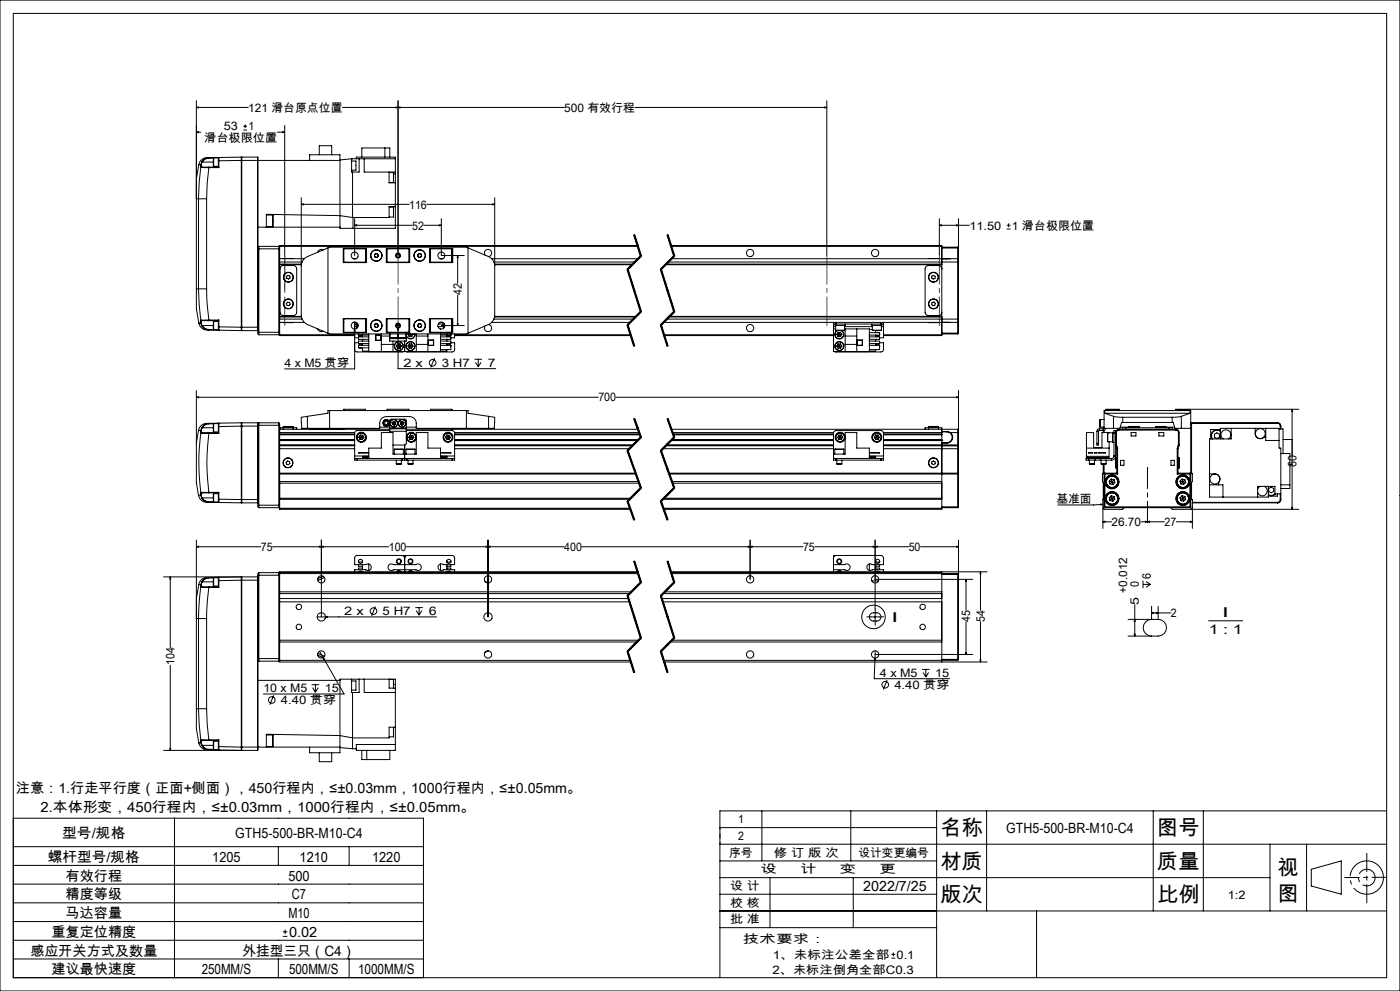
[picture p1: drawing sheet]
<svg xmlns="http://www.w3.org/2000/svg" width="420mm" height="297mm" viewBox="0 0 420 297" stroke-linecap="round" stroke-linejoin="round" font-family="sans-serif">
<defs><g id="words">
<g font-size="6.3">
<text x="282.1" y="250.3">名称</text>
<text x="347.1" y="250.3">图号</text>
<text x="282.1" y="260.3">材质</text>
<text x="347.1" y="260.3">质量</text>
<text x="383.3" y="262.1">视</text>
<text x="383.3" y="269.9">图</text>
<text x="282.1" y="270.3">版次</text>
<text x="347.1" y="270.3">比例</text>
</g>
<g font-size="4.2">
<text x="4.8" y="237.6">注意：1.行走平行度（正面+侧面），450行程内，≤±0.03mm，1000行程内，≤±0.05mm。</text>
<text x="12.2" y="243.3">2.本体形变，450行程内，≤±0.03mm，1000行程内，≤±0.05mm。</text>
<text x="18.6" y="251.3">型号/规格</text>
<text x="70.6" y="251.3">GTH5-500-BR-M10-C4</text>
<text x="301.9" y="249.5">GTH5-500-BR-M10-C4</text>
<text x="14.4" y="258.3">螺杆型号/规格</text>
<text x="19.7" y="263.9">有效行程</text>
<text x="63.7" y="258.3">1205</text>
<text x="86.5" y="263.9">500</text>
<text x="89.9" y="258.3">1210</text>
<text x="111.7" y="258.3">1220</text>
<text x="19.7" y="269.5">精度等级</text>
<text x="87.6" y="269.5">C7</text>
<text x="259" y="267">2022/7/25</text>
<text x="19.7" y="275.2">马达容量</text>
<text x="86.5" y="275.2">M10</text>
<text x="15.4" y="280.8">重复定位精度</text>
<text x="86.7" y="280.8">0.02</text>
<text x="9.1" y="286.4">感应开关方式及数量</text>
<text x="72.7" y="286.4">外挂型三只（C4）</text>
<text x="15.5" y="292">建议最快速度</text>
<text x="60.5" y="292">250MM/S</text>
<text x="86.7" y="292">500MM/S</text>
<text x="107.4" y="292">1000MM/S</text>
</g>
<g font-size="4.1">
<text x="366.7" y="184.9">I</text>
<text x="267.5" y="186.5">I</text>
<text x="362.6" y="190.1">1 : 1</text>
</g>
<g font-size="3.5">
<text x="74.5" y="33.5">121 滑台原点位置</text>
<text x="169.3" y="33.5">500 有效行程</text>
<text x="67.1" y="39.1">53</text>
<text x="74.5" y="39.1">1</text>
<text x="61.2" y="42.6">滑台极限位置</text>
<text x="122.8" y="62.5">116</text>
<text x="123.6" y="68.8">52</text>
<text x="290.8" y="68.8">11.50</text>
<text x="303.6" y="68.8">1 滑台极限位置</text>
<text x="138.6" y="88.5" transform="rotate(-90 138.6 88.5)">42</text>
<text x="85.4" y="110.1">4 x M5 贯穿</text>
<text x="121" y="110">2 x</text>
<text x="132.5" y="110">3 H7</text>
<text x="146.4" y="110">7</text>
<text x="179.5" y="120.3">700</text>
<text x="388.9" y="140.1" transform="rotate(-90 388.9 140.1)">60</text>
<text x="316.9" y="150.8">基准面</text>
<text x="333.5" y="157.6">26.70</text>
<text x="349.3" y="157.6">27</text>
<text x="78.3" y="165.1">75</text>
<text x="116.6" y="165.1">100</text>
<text x="169.3" y="165.1">400</text>
<text x="240.9" y="165.1">75</text>
<text x="272.6" y="165.1">50</text>
<text x="345.2" y="173.4" transform="rotate(-90 345.2 173.4)">6</text>
<text x="338.2" y="177.7" transform="rotate(-90 338.2 177.7)">+0.012</text>
<text x="341.7" y="175.9" transform="rotate(-90 341.7 175.9)">0</text>
<text x="103.3" y="184.4">2 x</text>
<text x="114.8" y="184.4">5 H7</text>
<text x="128.7" y="184.4">6</text>
<text x="341.7" y="181.2" transform="rotate(-90 341.7 181.2)">5</text>
<text x="351.3" y="184.9">2</text>
<text x="291.1" y="186.4" transform="rotate(-90 291.1 186.4)">45</text>
<text x="295.4" y="186.4" transform="rotate(-90 295.4 186.4)">54</text>
<text x="52.4" y="199.4" transform="rotate(-90 52.4 199.4)">104</text>
<text x="264" y="202.9">4 x M5</text>
<text x="280.6" y="202.9">15</text>
<text x="79" y="207.5">10 x M5</text>
<text x="97.4" y="207.5">15</text>
<text x="268.3" y="206.5">4.40 贯穿</text>
<text x="84.3" y="211">4.40 贯穿</text>
<text x="221.4" y="246.8">1</text>
<text x="221.4" y="251.8">2</text>
<text x="218.8" y="256.8">序号</text>
<text x="232.2" y="256.8">修 订 版 次</text>
<text x="257.5" y="256.8">设计变更编号</text>
<text x="228.2" y="261.8">设</text>
<text x="240.1" y="261.8">计</text>
<text x="252" y="261.8">变</text>
<text x="263.9" y="261.8">更</text>
<text x="219.1" y="266.7">设 计</text>
<text x="368.3" y="269.3">1:2</text>
<text x="219.1" y="271.7">校 核</text>
<text x="219.1" y="276.7">批 准</text>
<text x="222.9" y="282.7">技术要求：</text>
<text x="231.8" y="287.3">1、未标注公差全部 0.1</text>
<text x="231.7" y="291.8">2、未标注倒角全部C0.3</text>
</g>
</g></defs>
<g fill="none" stroke="#000" stroke-width=".3">
<path d="M0 0h420v297h-420zM4 4h412v289h-412zM58.9 32.2l.6-.1v.2zM58.9 32.2h15.6M58.9 30.2v56.4M58.9 39.6l.6-.1v.3zM58.9 39.6h1.3M73 39h1.1M73 37.8h1.1M73.6 37.3v1.1M83.2 39.6h2.2M84.8 39.5l.6 .1-.6 .2z"/>
<path d="M85.4 37.6v49.5M102.8 32.2h66.5M118.8 32.1l.6 .1-.6 .1zM119.4 30.2v46.4M119.4 32.2l.6-.1v.2zM190.5 32.2h57.5M247.4 32.1l.6 .1-.6 .1zM248 30.2v46.4M59.5 59.6h2.5M59.5 59.6v27M59.7 49.3l-.8 4.3v6h.6M59.7 49.3l.6 .1"/>
<path d="M60.3 49.9l-.5 4.7-.3 5M60.3 49.9l.2 .3M60.3 49.4v.5M60.4 49.8l.2 .3M60.4 49.8l-.1 .1M60.4 49.4v.4M60.4 49.4h-.1M60.5 50.2h2.2M60.5 48.5l-.2 .9M60.5 48.5l.1 .1M60.6 50.1h2.1M60.6 50.1l-.1 .1"/>
<path d="M60.6 48.6l-.2 .8M60.6 48.6h3.4M62 59.6v27M62.7 47.2h-.3a2.56 2.56 0 0 0-2.7 2.1M62.7 50.2l-.5 4.7-.2 4.7M62.7 50.1v.1M62.7 47.2l-1.3 .4-.9 .9M62.7 47.2v.2M62.7 47.4l-.9 .2-1.2 1M62.7 50.2h3M62.7 50.1h2.8M64 47.4h-1.3"/>
<path d="M64.1 47.3v2.5M64.1 47.3h1.4M64.1 49.8h1.4M65.5 48.2h.2M65.5 47.3v.9M65.5 50.1l.2 .1M65.5 48.2v1.9M65.5 47.3h.1M65.7 47.2v1M65.7 47.2l6.7-.1v1M65.7 47.2l-.2 .1M65.7 48.2v2"/>
<path d="M65.7 47.2h-3M72.4 48.1v50M72.4 48.1l-6.7 .1M72.4 48.1h29.6M72.5 47.1v52M72.5 47.1l-.1 .1M72.5 47.1h4.8M77.3 47.1v52M77.3 47.1l.1 51M90.4 59.3l.1 35.8a3.1 3.1 0 0 0 1.7 2.2l6.2 2.6M92.9 48.1v-1.7h9.1v22h16.6v-13.6M95.8 46.4v-2.7h3.7v2.7"/>
<path d="M105.5 48.3h1.3v2.7h-1.3M105.5 47.6v4h2.2v-4M105.5 47.6h13.1M105.5 47.6l-3.5 .3M105.8 51.6v13.6M106.9 47.6v-.5h11.7v5M108.5 47.1v-2.8h8.4v2.8M109.3 47.6v4h9.3M115.5 44.3v2.8M116.7 51.7h1.3v3h-1.3M116.7 51.6v3.2h1.9M118 52.1h.6"/>
<path d="M118.6 52.1v2.7M148.4 59.3l-.1 35.8a3.1 3.1 0 0 1-1.7 2.2M77.4 68.1h24.6M77.4 74.6h6.5M77.6 73.8v26.5M77.6 73.8h6M77.6 73.8l-.2 .3M79.9 67.9h1.9M79.9 64.4h1.9M81.8 64.4v3.5M83.6 73.8v26.5M83.6 73.8l.3 .3"/>
<path d="M83.9 74.1v.5M83.9 73.8v.3M83.9 74.6v25M83.9 77.5h7.4M83.9 79.3h6.5M83.9 73.8h107.4M83.9 78.5h6.7M83.9 79.2h6.6M84.3 79.9l.5-.3h3.2a1.02 1.02 0 0 1 1 1v13a1.02 1.02 0 0 1-1 1h-3a.96 .96 0 0 1-1-1v-13zM84.9 77.5h3M90.4 61.2l.6-.1v.3zM90.4 61.2h32.3"/>
<path d="M97 74.9a1.12 1.12 0 0 0-1.7 .7M98.4 74.3l-6.2 2.6a3.1 3.1 0 0 0-1.8 2.8M98.4 74.3v25.6M98.4 74.3l.5-.2h41l.5 .2M103 77.5h.2M103 78.5l7 .1M103 74.5h7v4.2h-7zM105.8 65.2l-3.8-.6-22.1-.4v3.9M105.9 65.2v3.2M105.9 77.5h1M106.4 67.5l.6-.1v.3zM106.4 67.5h17.2"/>
<path d="M106.4 65.5v11.1M109.6 74.6v4M110 74.6h-6.8v4.1M112.3 76.5l.3 .6M112.6 77.1h.6M112.6 76.1l-.3 .4M112.6 76.1h.6M113.2 76.1l.3 .5M113.5 76.6l-.3 .5M115.9 78.6h7M115.9 74.5h7v4.2h-7zM115.9 74.6h7"/>
<path d="M116.1 74.6v4M116.3 74.5l.1 .1M116.7 62.1h1.3v2.9h-1.3M118.6 61.9h-1.9v3.3h-10.9M122.7 74.6v4M125.3 76.4l.1 .5M125.4 76.9l.6 .2M125.8 76l.5 .2M125.8 76l-.5 .4M126.3 76.2l.1 .6M126.4 76.8l-.4 .3M127.1 67.5h5.3"/>
<path d="M128 61.2h20.4M128.8 74.6h6.8v4.1M128.8 74.5h7v4.2h-7zM129.2 74.6v4M131.8 67.4l.6 .1-.6 .2zM131.9 77.5h1M132.4 65.5v11.1h6.9M135.5 74.6v4M135.6 77.5h.2M135.8 78.5l-7 .1M137.3 76.6v8.3M137.3 76.6l.1 .6h-.2z"/>
<path d="M140.4 74.3v25.6M140.4 74.3l6.2 2.6M145.5 76.4a1.09 1.09 0 0 1 .4-1.6 1.09 1.09 0 0 1 1.5 .7 1.09 1.09 0 0 1-.8 1.4M146.6 76.9a3.1 3.1 0 0 1 1.8 2.8M147.5 77.5h44M147.8 61.1l.6 .1-.6 .2zM148.2 78.5h42.3M148.3 79.2h41.5M148.4 79.3h41.3M190.1 70.4l2 6.4M190.3 70.4l2 6.3-4 4 4 12.7-4 4 2 6.3M190.4 70.3l1 3.2"/>
<path d="M191.2 73.6h-107.3v.2M191.4 73.5l1 3.2zM192.1 76.6l-4 4M192.4 76.8l-4 4M199.7 79.3h82.8M199.8 79.2h82.7M200.1 70.4l2 6.4M200.3 70.4l2 6.3-4 4 4 12.7-4 4 2 6.3M200.4 70.3l2 6.4M200.4 78.5h86.9M201.3 73.6h81.2v.2M201.3 73.8h81.2"/>
<path d="M201.5 77.5h82.6M202.1 76.6l-4 4M202.4 76.8l-4 4M278.6 77.5h3M281.8 67.5l.6-.1v.3zM281.8 67.5h9M281.8 65.5v11.1M282.5 77.5v1M282.5 77.6v.9M282.5 73.8v3.7M282.5 78.5v17.1M282.5 74.1h4.8"/>
<path d="M282.5 74.3h4.8M284.1 77.5h1.1M284.1 77.5v.1M285.2 77.5l-1.1 .1M285.2 77.5h2.1M286.9 67.4l.6 .1-.6 .2zM287.3 77.5v1M287.3 77.5l.2 .3M287.3 78.5h.2M287.3 74.1l.2 .2h-.2M287.3 74.1v.2M287.3 74.3v3.2"/>
<path d="M287.3 78.5v17.1M287.5 65.5v12.3M287.5 77.8v.7M287.5 78.5v17.1M302 68.6h1.1M302 67.5h1.1M302.6 67v1.1M58.9 86.6v6l.8 4.2M58.9 86.6h.6M59.5 86.6l.8 9.6M59.5 86.6h2.5M59.7 96.8a2.63 2.63 0 0 0 3 2.1"/>
<path d="M60.3 96.2l.1 .1M60.3 96.2v.5M60.3 96.7l.1 .1M60.3 96.7l.2 .9M60.3 96.7l-.6 .1M60.4 96.8l.2 .8M60.4 96.3v.5M60.5 96l-.2 .2M60.5 96l.1 .1M60.5 97.6a2.56 2.56 0 0 0 2.2 1.3M60.6 96.1h2.1M60.6 96.1l-.2 .2"/>
<path d="M60.6 97.6h-.1M60.6 97.6l.6 .6 1.5 .6M60.6 97.6h3.4M62 86.6l.2 4.7 .5 4.6M62.7 95.9l-2.2 .1M62.7 95.9v.2M62.7 98.8v.1M62.7 98.8h2.8M62.7 95.9h3M62.7 96.1h2.8M62.7 98.9l3 .1M64 96.3l.1 2.5z"/>
<path d="M64.1 96.3h1.4M65.5 98h.2M65.5 98.8l.2 .2M65.5 98v.8M65.5 98.8h.1M65.5 96.1v1.9M65.7 98v1M65.7 95.9l-.2 .2M65.7 95.9v2.1M65.7 98l6.7 .1M72.4 98.1v1l-6.7-.1M72.4 98.1h5"/>
<path d="M72.4 98.9l.1 .2M72.5 99.1h4.8M77.4 98.1v1.5M77.4 99.6v.5l.2 .2M77.4 99.6h6.5M77.4 98.9l-.1 .2M83.9 99.6v.5M83.9 94.9h6.5M83.9 96.6h7.4M83.9 94.8h6.5M83.9 95.6h6.7M83.9 95h6.6"/>
<path d="M84.9 96.6h3M86 82.9l.4-.4 .6 .2v.6l-.4 .3-.6-.2zM86.3 90.6h.6l.2 .6-.4 .4-.6-.1-.2-.5zM95.3 98.6a1.12 1.12 0 0 0 1.7 .7M98.4 99.9l.5 .2h41l.5-.2M103 96.6h.2M103 95.5h7v4.2h-7zM103 95.6h.2M103.2 95.5v4.1h6.8M103.2 95.6h6.8M105.9 96.6h1M106.4 98.6l.1 .6h-.2z"/>
<path d="M106.4 96.5v14.1h-21M106.9 97.1v.4h.6M107 97.5v.9M107.1 97.1h-.7v.8h.6M107.1 96.8v.3M107.1 97.1h.3M107.6 99.6v.1M109.6 95.6v4M112.3 97.6l.3 .5M112.6 97.1l-.3 .5M112.6 97.1h.6M113.2 97.1l.3 .4"/>
<path d="M113.2 98.1h-.6M113.5 97.5l-.3 .6M115.9 95.5h7v4.2h-7zM115.9 99.6h7M115.9 95.6h7M116.1 95.6v4M116.4 99.6l-.1 .1M116.9 99.6v.1M117.4 99.6v.1M118.9 97.5h1M119.2 97.1h.4M119.4 98.3l.2 .6h-.4z"/>
<path d="M119.4 96.8v13.7h29.3M121.4 99.6v.1M121.9 99.6v.1M122 99.6l-.1 .1M122 99.6v.1M122.7 95.6v4M122.7 99.7h.1M125.3 97.7l.4 .4M125.5 97.2l-.2 .5M126 97l.5 .4M126 97l-.5 .2M126.3 98l-.6 .1"/>
<path d="M126.5 97.4l-.2 .6M128.8 95.5h7v4.2h-7zM128.8 95.6h6.8M129.2 95.6v4M131.4 97.9h1.6M131.4 97.1h2M131.9 96.6h1M132.1 98.6h.1M132.2 99.6v.1M132.4 97.6h6.9M132.9 97.1v.4h.6M133 97.5v.9"/>
<path d="M134.1 99.6v.1M134.3 99.7h.7M135.3 99.7h.1M135.5 95.6v4M135.6 97.5h.2M135.7 99h.1M135.6 97.1h.2M135.6 96.6h.2M135.6 95.5v4.1h-6.8M135.6 95.6h.2M135.7 97.9h.1M135.7 97.5v1.5"/>
<path d="M137.2 97h.2l-.1 .6zM137.3 88.5v9.1M146.6 97.3a1.09 1.09 0 0 1 .8 1.4 1.09 1.09 0 0 1-1.5 .6 1.09 1.09 0 0 1-.4-1.6M146.6 97.3l-6.2 2.6M147.5 96.6h41.5M148.2 95.6h41.8M148.3 95h42.4M148.4 94.9h42.4M148.4 94.8h42.4M188.1 80.8l4 12.7M188.1 97.5l2 6.3M188.4 80.7l4 12.6"/>
<path d="M188.4 97.3l2 6.4M192.1 93.3l-4 4M192.4 93.5l-4 4M198.1 80.8l4 12.7M198.1 97.5l2 6.3M198.4 80.7l4 12.6M198.4 97.3l2 6.4M199 96.6h51M200 95.6h87.3M200.7 95h81.8M200.8 94.9h81.7M200.8 94.8h81.7"/>
<path d="M202.1 93.3l-4 4M202.4 93.5l-4 4M250 97.1h.8M250 96.6h.8M250 97.1v.8M250 97.9v7.5h10.8v-6.8h-7.4M250 96.6v.5M250 98.6h.7M250 97.9h.7M250.5 97.1v.4h3v-.4M250.7 99h2.7M250.7 97.5v1.5"/>
<path d="M250.8 96.6v.5M250.8 96.6h13.5M250.8 97.1h13.5M251.2 99a1.35 1.35 0 0 0-.5 2.1 1.35 1.35 0 0 0 2.1 0 1.35 1.35 0 0 0-.4-2.1M251.3 99a1.31 1.31 0 0 0-.5 2 1.31 1.31 0 0 0 2 0 1.31 1.31 0 0 0-.5-2M251.4 99.6h.8M251.4 99.6l-.4 .6M251.4 99.6l.4 .6M252.2 99.6l.4 .6M252.2 99.6l-.4 .6M253.4 97.5v1.5M253.4 97.9h8.3"/>
<path d="M253.5 98.6v6.8M257 98.6v6.8M260.8 99.7h3.1v.7M260.8 98.7h.9M261.5 97.1v.4h3v-.4M261.7 99h.1M261.7 99h2.7M261.7 97.5v1.5M262.7 99v.7M263 99.7h.6M264.3 97.1h.7M264.3 96.6h.7"/>
<path d="M264.3 96.6v.5M264.4 99h-2.7M264.4 97.5v1.5M264.4 97.9h.6M265 97.1v.8M265 96.6v.5M265 97.9v3.3h-1.1M278.6 96.6h3M279.6 82.7l.5-.2 .5 .4-.1 .5-.5 .2-.5-.3zM279.6 90.7l.6-.2 .4 .4-.2 .6-.5 .1-.4-.4zM282.5 80.6a.96 .96 0 0 0-.9-1h-3a1.02 1.02 0 0 0-1.1 1v13a1.02 1.02 0 0 0 1.1 1h3a.96 .96 0 0 0 .9-1M282.5 95.6v1"/>
<path d="M282.5 96.6v3.7M282.5 99.8h4.8M284.1 96.6h1.1M284.1 96.6h.1M284.1 96.6h-19.1M285.2 96.6h2.1M287.3 95.6h.2M287.3 95.6v1M287.3 99.8h.2M287.3 99.8v.3M287.3 96.6v3.2M287.5 95.6v.8"/>
<path d="M287.5 96.4l-.2 .2M287.5 99.8l-.2 .3M287.5 96.4v3.4M58.9 119.1l.6-.2v.3zM58.9 117v15.7M58.9 119.1h120.6M77.6 100.3h6M83.9 100.3v.3h22.5M83.9 100.1v.2M83.9 100.3h22.5M83.9 100.1l-.3 .2M106.4 104.7l.2 .6 .4 .2 14-.1"/>
<path d="M106.4 101.2h1.2M106.4 102.7h1.2M107.5 100.1l.1 .3M107.5 100.3h.1M107.5 100.2l.1 .2M107.6 100.4a.61 .61 0 0 0 .5 .5 .61 .61 0 0 0 .6-.5l.1 .6M107.6 103.5v.7h3M107.6 103.5h3M107.6 100.4h3M107.6 103.5v.4M107.6 100.6h1.1M107.8 104.2h.7"/>
<path d="M108.8 103l-.1 .5-.5-.4-.6 .4M108.8 101.7v.5M108.8 104.2v1h1.8M110.6 100.1v5.3h21.6v-5.3M110.6 101h-3v.7h3M110.6 102.2h-3v.8h3M112.7 100.4h1.6v1.6h-1.6zM112.7 100.5h1.6M114.4 100.1v5.3M114.4 103.2h3.5M114.4 100.7h2.5M116.9 100.1v.2"/>
<path d="M116.9 101.5v.7h5v-.7M116.9 100.3v1.2M116.9 100.3h.1M116.9 101.5h5M117 101.3h2.3M117 100.1v1.2M117.9 102.2v3.2M118.9 103.7h1.5M118.9 103.7l.4 .7M119.3 103.1h.7M119.3 104.4h.7M119.3 103.1l-.4 .6"/>
<path d="M119.3 103.1l.4 .6M119.3 100.3h.2M119.3 100.1v1.2M119.5 101.3h2.3M119.5 100.1v1.2M119.7 103.7l.3 .7M119.7 103.7l-.4 .7M120 103.1l.4 .6M120 103.1l-.3 .6M120.4 103.7l-.4 .7M121.4 102.2v3.2M121.8 100.1v1.2"/>
<path d="M121.8 100.3h.1M121.9 100.1v.2M121.9 100.3v1.2M122.4 100.2h1.5M122.4 103.7h1.5M122.4 103.7l.4 .7M122.4 100.2l.4 .7M122.5 100.1l-.1 .1M122.8 103.1h.7M122.8 103.1l-.4 .6M122.8 104.4h.7M122.8 103.1l.4 .6"/>
<path d="M122.8 100.9h.7M123 100.1l.2 .1M123.2 103.7l.3 .7M123.2 103.7l-.4 .7M123.2 100.2l.3 .7M123.2 100.2l-.4 .7M123.2 100.1v.1M123.5 103.1l.4 .6M123.5 103.1l-.3 .6M123.8 100.1l.1 .1M123.9 103.7l-.4 .7M123.9 100.2l-.4 .7"/>
<path d="M124.4 100.1a1.3 1.3 0 0 1-1 1.4 1.3 1.3 0 0 1-1.5-.9M124.5 100.1a1.36 1.36 0 0 1-1 1.4 1.36 1.36 0 0 1-1.6-.8M124.9 100.1v5.3M124.9 103.2h3.5M124.9 100.7h3.5M128.4 100.1v5.3M128.5 101.9h1.6v1.6h-1.6zM128.6 103.5v-1.5h1.4v1.5M130.4 107.3l-1.2 2.8M132.2 101h3.1v.7h-3.1M132.2 102.2h3.1v.8h-3.1M132.2 103.5h3.1"/>
<path d="M132.2 100.4h3.1M134.1 103v.5l.6-.4 .5 .4M134.1 101.7v.5M134.1 104.8v.4h-1.9M134.1 100.6h1M135.2 100.4a.61 .61 0 0 1-.6 .5 .61 .61 0 0 1-.5-.5v.6M135.3 100.1v.3zM135.3 103.5v.4M135.3 102.7h1.1v2.2l-.6 .6-14-.1M135.3 100.3h.1M135.3 103.5v1.3h-3.1M136.4 100.1v1.1h-1.1"/>
<path d="M136.4 100.6h52.8M136.4 100.3h52.8M142.3 107.7h2.3M142.6 108.6l.9 1.3M143.5 107.7v2.2M144.3 108.6l-.8 1.3M184.8 119.1h102.7M199.2 100.3h50.8M199.2 100.6h50.8M251 100.2l.4 .7M251 100.2h1.6M251 103.7l.5 .7"/>
<path d="M251.4 103.1h.7M251.4 103.1l-.4 .6M251.4 103.1l.4 .6M251.8 100.2l.4 .7M251.8 100.2l-.4 .7M251.8 103.7h.8M251.8 103.7l.4 .6M251.8 103.7h-.8M251.8 103.7l-.3 .7M252.1 103.1l.5 .6M252.1 103.1l-.3 .6M252.2 100.9h-.8"/>
<path d="M252.2 104.3l-.7 .1M252.6 100.2l-.4 .7M252.6 103.7l-.4 .6M253.5 103.2h3.5M253.5 100.7h3.5M257.1 101.9h1.6v1.6h-1.6zM257.2 102h1.5v1.5M260.8 101h3.1v.7h-3.1M260.8 102.2h3.1v.8h-3.1M260.8 103.5h3.1M260.8 100.4h3.1M262.7 100.4v.6"/>
<path d="M262.7 101.7v.5M262.7 103v.5M262.7 104.8v.4h-1.9M262.7 100.4a.61 .61 0 0 0 .6 .5 .61 .61 0 0 0 .6-.5M262.7 103.5l.6-.4 .6 .4M262.8 100.6h1M263.9 100v.4M263.9 103.5v.4M263.9 102.7h1.1v2.2l-.6 .6-14-.1M263.9 103.5v1.3h-3.1M263.9 100.3h.1M265 100.3h17.5"/>
<path d="M282.5 100.3v.3h-17.5M282.5 100.1h4.8M286.9 118.9l.6 .2-.6 .1zM287.5 117v16.3M58.9 132.7v12l.6 3.7M59.5 129l-.6 3.7M59.5 129h.1M59.6 129l.7 .1M60.3 129.6a67 67 0 0 0 0 18.2M60.3 129.6l.2 .3M60.3 129.1v.5M60.4 129.5l.2 .2"/>
<path d="M60.4 129.5l-.1 .1M60.4 129v.5M60.4 129l-.1 .1M60.5 129.9h2.2M60.5 128.1l-.2 1M60.5 128.1l.1 .1M60.6 129.7h2.1M60.6 129.7l-.1 .2M60.6 128.2l-.2 .8M60.6 128.2h3.4M62.7 126.9h-.3a2.56 2.56 0 0 0-2.9 2.1M62.7 129.9a65.7 65.7 0 0 0 0 17.7"/>
<path d="M62.7 129.7v.2M62.7 126.9a2.5 2.5 0 0 0-2.2 1.2M62.7 126.9v.1M62.7 127l-1.5 .6-.6 .6M62.7 129.9h3M62.7 129.7h2.8M64 127h-1.3M64.1 127v2.5M64.1 129.5h1.4M64.1 127h1.4M65.5 127.8h.2M65.5 127v.8"/>
<path d="M65.5 129.7l.2 .2M65.5 127h.1M65.5 127.8v1.9M65.7 126.8v1M65.7 126.8l6.7-.1v1M65.7 126.8l-.2 .2M65.7 127.8v2.1M65.7 126.8l-3 .1M72.4 127.7l-6.7 .1M72.4 127.7v22M72.4 127.7h5M72.5 126.7v24"/>
<path d="M72.5 126.7h4.8M72.5 126.7l-.1 .2M77.3 126.7l.1 .3M77.3 126.7v24M77.4 127v.5M77.4 127.5h6.5M77.4 127.5v23.9M77.6 126.7v25.4M77.6 126.7h6M77.6 126.7l-.2 .3M83.6 126.7v25.4M83.6 126.7l.3 .3v.5"/>
<path d="M83.9 128.7h33M83.9 130.2h22.5M83.9 131.9h22.5M83.9 130.3h22.5M83.9 131.8h22.5M83.9 129.6h22.5M83.9 134.5h22.5M83.9 130.1h22.5M83.9 133.3h22.5M83.9 132h22.5M83.9 133.6h22.5M83.9 127.5v14.3"/>
<path d="M84 128.7v-.5h5v.5M85 127.9h3M85 127.9v.8M85.1 128.2h2.8M85.8 138.6l.5-.5 .5 .2 .2 .6-.5 .4-.5-.2zM88 127.9v.8M92.2 128.4h21.7a3.4 3.4 0 0 1 .6-3l1.4-.6h7a1.99 1.99 0 0 1 2 2.1v1.5h21.7M92.2 124.8l-1.8 .3 .1 3.3h1.7M92.2 124.8l6.2-.9v-.9h42v.9l6.2 .9M92.2 124.8v3.6M92.9 128.7h9.1M98.9 123v5.4"/>
<path d="M103.2 123v-.3h6.4v.3M103.2 128.4v.2l-.7 .1M106.4 137.4v.5h.7M106.4 137.4h.7M106.4 136.7v.7M106.4 136.7h4.2M107.1 137.4h13.6M107.1 137.9h13.6M107.1 137.4v.5M107.6 131l.4 .7M107.6 131l.8 .1M108 131.7h.7"/>
<path d="M108.1 130.4l.7 .1M108.1 130.4l-.5 .6M108.1 130.4l.3 .7M108.4 131.1h.7M108.4 131.1l.3 .6M108.4 131.1l-.4 .6M108.8 130.5l.3 .6M108.8 130.5l-.4 .6M109.1 131.1l-.4 .6M110.6 137.4v-3.1h3.8v-4.7h3.5v6.5h7v-6.5h3.5v4.7h3.8v3.1M110.6 136.8h-1.8v.3h1.8M110.6 135.6h-3l3 .2"/>
<path d="M113.9 128h3M116.1 123v-.3h6.6v.3M116.9 128.5v.8M116.9 128.3v.2M116.9 128.3v-2.3l.4-.4 4.4 .1 .2 .3v2.3M116.9 129l-10.2 .2-.3 .5v7M116.9 128.5h5M116.9 129.3h5M116.9 129.3v.3M116.9 128.3h5M117.6 126.7l.1 .5M117.6 126.7l.5 .2"/>
<path d="M117.7 127.2l.6 .2M117.9 133.4h3.5M118 126.3l-.4 .4M118 126.3l.6 .2M118 126.3l.3 1.1M118.1 126.9l.6 .2M118.1 126.9l-.4 .3M118.3 134.7h2.7M118.3 134.7v1.4M118.6 126.5l.1 .6M118.6 126.5l-.5 .4M118.7 127.1l-.4 .3"/>
<path d="M118.9 139h1.5M118.9 137.9v1.1M120.1 127.1l.4 .3M120.2 126.5l-.1 .6M120.2 126.5l.9 .7M120.4 137.9v1.1M120.7 137.4h1.4M120.7 137.9h.7M120.7 137.4v.5M120.8 126.3l.4 .4M120.8 126.3l-.6 .2M120.8 126.3l-.3 1.1"/>
<path d="M121 134.7v1.4M121.1 127.2l-.6 .2M121.2 126.7l-.1 .5M121.2 126.7l-1.1 .4M121.4 137.9h.7M121.4 133.4v4.5M121.8 134.7h2.7M121.8 134.7v1.4M121.9 128.5v.8M121.9 129.3v3.7l-.5 .4M121.9 128.3v.2M121.9 129.1l14.2 .1 .3 .5v7"/>
<path d="M121.9 128.7h69.5M121.9 128h3M122.1 137.4h13.5M122.1 137.9h13.5M122.1 137.4v.5M122.4 139h1.5M122.4 137.9v1.1M122.7 131l.3 .7M122.7 131l.7 .1M123 131.7h.7M123.1 130.4l.7 .1M123.1 130.4l-.4 .6"/>
<path d="M123.1 130.4l.6 1.3M123.4 131.1h.7M123.4 131.1l-.4 .6M123.8 130.5l.3 .6M123.8 130.5l-.4 .6M123.9 137.9v1.1M124.1 131.1l-.4 .6M124.5 134.7v1.4M129.2 123v-.3h6.3l.1 .3M132.2 136.8h1.9v.3h-1.9M132.2 135.6h3.1l-3.1 .2M132.2 136.7h4.2"/>
<path d="M133.6 131l.4 .7M133.6 131l.8 .1M134 131.7h.7M134.1 130.4l.7 .1M134.1 130.4l-.5 .6M134.1 130.4l.3 .7M134.4 131.1h.7M134.4 131.1l.3 .6M134.4 131.1l-.4 .6M134.8 130.5l.3 .6M134.8 130.5l-.4 .6M135.1 131.1l-.4 .6"/>
<path d="M135.6 137.4h.8M135.6 128.4v.3M135.6 137.4v.5M136.4 137.4v.5h-.8M136.4 136.7v.7M136.4 130.2h55.5M136.4 131.9h55M136.4 130.3h55.6M136.4 131.8h55.1M136.4 129.6h55.3M136.4 134.5h52.5M136.4 130.1h55.5"/>
<path d="M136.4 133.3h53.6M136.4 132h54.9M136.4 133.6h53.3M139.9 123v5.4M146.6 124.8l1.8 .3-.1 3.3h-1.7M146.6 124.8v3.6M188.1 135.1l4 11.2M188.4 135l4 11.2M190.1 125.5l2 5.6M190.3 125.5l2 5.6-4 4 4 11.1-4 4 2 5.6M190.4 125.4l1 2.8M191.4 128.2l1 2.8z"/>
<path d="M192.1 130.9l-4 4M192.4 131.2l-4 4M198.1 135.1l4 11.2M198.4 135l4 11.2M198.9 134.5h51.1M199.7 133.6h50.3M200 133.3h50M200.1 125.5l2 5.6M200.3 125.5l2 5.6-4 4 4 11.1-4 4 2 5.6M200.4 125.4l2 5.6M201.3 132h48.7M201.4 128.7h85.9"/>
<path d="M201.4 131.9h48.6M201.5 131.8h48.5M201.8 129.6h48.2M201.9 130.1h48.1M201.9 130.2h48.1M202 130.3h48M202.1 130.9l-4 4M202.4 131.2l-4 4M250 137.4h.8M250 136.1h3.5v-6.5h3.5v4.7h3.8v3.1M250.4 134.7h2.8M250.4 134.7h.1"/>
<path d="M250.4 134.7v1.4M250.8 137.4h13.5M250.8 137.4v.5M250.8 137.9h13.5M251 139h1.6M251 137.9v1.1M251.3 131.1l.4 .6M251.6 130.4l-.3 .7M251.6 130.4l.5 .7M252.1 131.1l.3 .6M252.1 131.1l-.4 .6M252.4 130.4h-.8"/>
<path d="M252.4 130.4l.4 .6M252.4 130.4l-.3 .7M252.4 131.7h-.7M252.6 137.9v1.1M252.8 131l-.4 .7M252.8 131l-1.5 .1M253.2 134.7v1.4M260.8 136.8h1.9v.3h-1.9M260.8 135.6h3.1l-3.1 .2M260.8 136.7h4.2M262.3 131.1l.3 .6M262.3 131.1h1.5"/>
<path d="M262.6 131.7h.8M262.7 130.4h.7M262.7 130.4l-.4 .7M262.7 130.4l.7 1.3M263.4 130.4l.4 .7M263.4 130.4l-.8 1.3M263.8 131.1l-.4 .6M264.3 137.4h.7M264.3 137.4v.5M265 130.1h17.5l-17.5 .1M265 133.3h17.5v.3M265 136.7v-7l-.3-.5-13.9-.2-.4 .2-.4 .5v8.2h.8"/>
<path d="M265 137.4v.5h-.7M265 136.7v.7M265 131.9h17.5M265 130.3h17.5M265 131.8h17.5M265 129.6h17.5M265 134.5h22.3M265 132h17.5M265 133.6h17.5M277.5 128.7v-.5h5v.5M278.6 127.9h3M278.6 127.9v.8"/>
<path d="M278.6 128.2h2.9M279.5 138.4l.5-.3 .5 .3v.6l-.5 .3-.5-.3zM281.6 127.9v.8M282.5 134.5v18.1h-83.4M282.5 128.7v.9M282.5 131.9v.1M282.5 133.6v.9M282.5 131.9h.1M282.5 128.7v.6h1.6M282.5 133.3v.3M282.5 129.6v2.3M282.5 132v1.3"/>
<path d="M282.5 132.7h1.6M282.5 132.8h1.6M282.5 133.3h4.8M282.5 133.6h4.8M282.5 129.4h1.6M284.1 129.3l1.1 .3M284.1 129.4a1.62 1.62 0 0 1 1.6 1.7 1.62 1.62 0 0 1-1.6 1.6M284.1 129.3v.1M284.1 132.7v.1M285.2 129.6a1.78 1.78 0 0 1 .5 2 1.78 1.78 0 0 1-1.6 1.2M285.2 129.6h2.1M287.3 128.7v.9"/>
<path d="M287.3 128.7l.2 .2v.7h-.2M287.3 133.3h.2M287.3 133.3v.3M287.3 133.6v.9M287.3 134.5h.2M287.3 129.6v3.7M287.3 134.5v7.3M287.5 133.5l-.2 .1M287.5 133.3v.2M287.5 133.5v1M287.5 134.5v17.4M325.9 134.3h6.8"/>
<path d="M326.1 136.8h6.5v.3h-6.5zM326.6 137.4h-.8v.5h.8M326.6 137.4h6.8M326.6 135.6l1.2 .2zM326.6 137.9h2M326.6 137.4v.5M326.8 139h1.5M326.8 137.9v1.1M328.3 135.6l.8 .2zM328.3 137.9v1.1M328.6 137.9h1.5M328.6 137.4v.5"/>
<path d="M329.1 132.9v.5h.5v-.5M329.1 129.3h.5M329.1 132.9h.5M329.1 129.3v3.6M329.6 129.3v3.6M329.6 135.6l.7 .2zM329.8 128.5l-.4 .1-.3 .7M329.8 129l-.2 .3M329.8 128.5v.5M330 125.8v2.2M330 125.8h.1M330 125.7v.1"/>
<path d="M330 125.7v2.3M330 128h1.2M330 125.7h1.2M330.1 137.9h3.3M330.1 137.4v.5M330.3 139h1.5M330.3 137.9v1.1M330.9 135.6l.7 .2zM331 128v1.6M331 139.1v2.7M331.2 128.3l-.2 .2h-1.2M331.2 129v.6"/>
<path d="M331.2 139.1v2.7M331.4 123.9h25.6M331.4 123.9l2.6 .9M331.4 123v.9M331.7 128.4l-.6 .6h-1.3M331.7 123v-.3h4v.3M331.7 122.8h4M331.8 137.9v1.1M332.3 129.7v2.7M332.3 129.7h1.5M332.3 132.4h1.5M332.7 129.7l-2.1-.1v4.6h-2.5v-4.6h-2.2v7.8"/>
<path d="M332.7 132.4v5M333.4 137.4v.5M334 124.8l2.8 .3M334 128.4h-2.8v-5.4h26v18.8M334 124.8v3.6M334.2 129.6h-.4v3h.4M334.2 136.7l-.2 .5-.6 .2M334.2 136.7h.5M334.2 129.8h.5M334.2 129.8v6.9M334.7 136.7a1.21 1.21 0 0 1-1.3 1.2M334.7 129.6v-.6h-.5v.8"/>
<path d="M334.7 129.6h.2M334.7 129.6v7.1M334.7 137.2v3M334.7 137.2h.3M334.8 133.6l.2 .9M334.9 133.3l.1 .2M334.9 133.3h-.2l.1 .3M334.9 129.6v3.7M335 137.2v.1M335 133.5l.3 1M335 133.5l-.2 .1M335 137.2v3"/>
<path d="M335 134.5h.3M335 134.5v7.3M335.3 134.5v7.6M335.7 128.9l-.6 .2-.2 .5M335.7 128.7v.2M335.7 128.7a.96 .96 0 0 0-1 .9M335.7 128.7h17.1M335.7 128.9h17.1M336.1 128h2.6M336.2 138h1v1.4h-1zM336.8 126.6h-.3l-.5 1.8h-2M336.8 125.1h14.8"/>
<path d="M336.8 125.1v1.5M336.8 126.6h14.8M337.7 128.2h-1v.5M337.7 128.2h13M337.7 128.2v.5M338.7 128.1l.1 .1M338.7 127.9h3M338.7 128.1h3M338.7 127.9v.2M339.3 129.6h1.5v1.1h-1.5zM341.7 128.1v.1M341.7 127.9v.2"/>
<path d="M346.7 127.9h3M346.7 128.1l.1 .1M346.7 128.1h3M346.7 127.9v.2M347.7 129.6h1.4v1.1h-1.4zM349.7 128.1l-.1 .1M349.7 128h2.7M349.7 127.9v.2M350.7 128.2h1v.5M350.7 128.2v.5M351.3 138h1v1.4h-1zM351.6 126.6h.4l.5 1.8h1.9"/>
<path d="M351.6 125.1v1.5M352.7 122.8h4M352.8 128.9l.5 .2 .2 .5M352.8 128.7v.2M352.8 128.7a.96 .96 0 0 1 1 .9M353.2 134.5h.2M353.2 134.5v7.6M353.4 134.5v7.3M353.5 133.5l-.3 1M353.5 133.5l.2 .1M353.5 137.2l-.1 .1M353.5 133.3v.2"/>
<path d="M353.5 133.3h.3M353.5 129.6h.3M353.5 137.2v3M353.5 137.2h.3M353.5 129.6v3.7M353.7 133.6l-.3 .9M353.8 137.2v3M353.8 133.3l-.1 .3M353.8 129.6v3.7M354.4 124.8l-2.8 .3M354.4 128.4h2.8M354.4 124.8v3.6"/>
<path d="M356.7 122.7v.3M357 123.9l-2.6 .9M357 123v.9M357.2 126.9l.3 .6M357.2 126.7h26M357.2 127.5h.3M357.2 126.9h26M357.5 127.5v14.3M364.3 130.1l.8-.4 .7 .4v.9l-.7 .4-.8-.4zM366.1 129.1a1.75 1.75 0 0 0-2.2 .2 1.75 1.75 0 0 0-.3 2.2M366.1 129.3a1.65 1.65 0 0 0-2.1 .1 1.65 1.65 0 0 0-.2 2.1M366.1 131.5v-3.1h17.6v5.9h.5v15.4"/>
<path d="M366.1 128.7h-2.9v2.8M367 131.5a1.5 1.5 0 0 1-.4-2.2 1.5 1.5 0 0 1 2.3 0 1.5 1.5 0 0 1-.3 2.2M369.4 128.4v3.1h-6.5v17.5h17.6v-3.2M376.6 128.4v1.6a1.53 1.53 0 0 0 .9 1.4 1.53 1.53 0 0 0 1.7-.3h.5M379.7 128.4v3.6h4M383.2 126.7a1.02 1.02 0 0 1 1 1M383.2 126.9a.84 .84 0 0 1 .9 .8M383.2 126.7v.2M383.7 128.5h1.2v7.4M384.1 127.7h.1M384.1 127.7v.8M384.2 127.7v.8"/>
<path d="M384.2 135.9h2.8v10.5h-2.8M384.9 131.7h2.7M387.6 122.7l.2 .6h-.3zM387.6 122.7v16.6h-.6M389.6 122.7h-36.9v.3M59.5 148.4a2.71 2.71 0 0 0 3.2 2.1M59.5 148.4h.1M60.3 147.8l.1 .1M60.3 147.8v.5M60.3 148.3l.1 .1M60.3 148.3l.2 1M60.3 148.3l-.7 .1"/>
<path d="M60.4 148.4l.2 .8M60.4 147.9v.5M60.5 147.6h2.2M60.5 147.6l-.2 .2M60.5 147.6l.1 .1M60.5 149.3a2.46 2.46 0 0 0 2.2 1.2M60.6 147.7h2.1M60.6 147.7l-.2 .2M60.6 149.2l-.1 .1M60.6 149.2l.6 .7 1.5 .5M60.6 149.2h3.4M62.7 147.6v.1"/>
<path d="M62.7 150.4v.1M62.7 147.6h3M62.7 147.7h2.8M62.7 150.5l3 .1M62.7 150.4h1.3M64.1 148v2.5M64.1 148h1.4M64.1 150.5h1.4M65.5 149.6v.9M65.5 149.6h.2M65.5 150.5l.2 .1M65.5 150.5h.1"/>
<path d="M65.5 147.7v1.9M65.7 149.6v1M65.7 147.6l-.2 .1M65.7 147.6v2M65.7 149.6l6.7 .1M72.4 149.7v1l-6.7-.1M72.4 149.7h5M72.4 150.6l.1 .1M72.5 150.7h4.8M77.4 151.4v.5l.2 .2M77.4 150.6l-.1 .1M77.4 151.4h6.5"/>
<path d="M77.6 152.1h6M83.9 141.8v.3M83.9 142.1v10.5h105.2M83.9 142.1h106.8M83.9 144.3h107.7M83.9 141.8h106.7M83.9 144.8h107.8M83.9 149.6h104.9M83.9 152.3h105.1M83.9 149.3h105.3M83.9 151.9l-.3 .2M188.1 150.3l2 5.6"/>
<path d="M188.4 150.2l2 5.6M192.1 146.1l-4 4M192.4 146.4l-4 4M198.1 150.3l2 5.6M198.4 150.2l2 5.6M198.8 149.6h83.7M199 152.3h83.5M199.2 149.3h83.3M200.7 141.8h86.6M200.7 142.1h86.6M201.5 144.3h81M201.7 144.8h80.8"/>
<path d="M202.1 146.1l-4 4M202.4 146.4l-4 4M282.5 151.9h4.8M282.5 152.1h4.8M287.3 141.8l.2 .2-.2 .1M287.3 151.9h.2M287.3 141.8v.3M287.3 151.9v.2M287.3 142.1v9.8M287.5 151.9l-.2 .2M330.3 151.1l.6 .1-.6 .1zM330.9 151.2l-13.5 .1"/>
<path d="M330.9 156.4l.6-.2v.3zM330.9 156.4h2.6M331 141.8l-.3 .2v2.3l.5 .5M331 141.8h4M331 144.6v5M331.2 151.9l.3 .2M331.2 151.9h.3M331.2 142.1h.3M331.2 142.1l.2-.3 .1 .3M331.2 149.3l-.3 .3v8.8M331.2 142.1v9.8M331.5 151.9v.2"/>
<path d="M331.5 142.1h3.8M331.5 151.9h25.5M331.5 152.1h25.5M331.5 142.1v9.8M332.8 144.2l.2 .8M332.8 144.2l.8 .2M332.8 149.2l.2 .8M332.8 149.2l.8 .2M333 145l.8 .2M333 150l.8 .2M333.4 143.6l.8 .2M333.4 143.6l-.6 .6"/>
<path d="M333.4 143.6l.2 .8M333.4 148.6l.8 .2M333.4 148.6l-.6 .6M333.4 148.6l.2 .8M333.6 144.4l.8 .2M333.6 144.4l.2 .8M333.6 149.4l-.6 .6M333.6 149.4l.2 .8M333.6 149.4l.8 .2M334.2 143.8l.2 .8M334.2 143.8l-1.2 1.2M334.2 148.8l.2 .8"/>
<path d="M334.2 148.8l-.6 .6M334.4 144.6l-.6 .6M334.4 149.6l-.6 .6M334.7 140.2h.3M335 140.1v.1M335 141.8l.3 .3M337.2 152.1l-.5 .5h-5.5l-.3-.3M342.3 156.4h7M343.6 156.2l.6 .2-.6 .1zM344.2 156.4l.6-.2v.3zM351.2 152.1l.5 .5h37.9M352.9 156.4h4.8"/>
<path d="M353.2 142.1h3.8M353.4 140.1l.1 .1M353.4 141.8l-.2 .3M353.4 141.8h4.1M353.5 140.2h.3M354 149.2l.3 .8M354 149.2l1.7 .4M354 144.2l.3 .8M354 144.2l1.7 .4M354.3 150l.8 .2M354.3 145l.8 .2M354.6 148.6l.9 .2"/>
<path d="M354.6 148.6l-.6 .6M354.6 148.6l.3 .8M354.6 143.6l-.6 .6M354.6 143.6l.9 .2M354.6 143.6l.3 .8M354.9 149.4l-.6 .6M354.9 149.4l.2 .8M354.9 144.4l.2 .8M354.9 144.4l-.6 .6M355.5 148.8l.2 .8M355.5 148.8l-.6 .6M355.5 143.8l.2 .8"/>
<path d="M355.5 143.8l-.6 .6M355.7 149.6l-.6 .6M355.7 144.6l-.6 .6M357 151.9v.2M357 151.9h.2M357 142.1h.2M357 142.1v-.3l.2 .3M357 142.1v9.8M357.1 156.2l.6 .2-.6 .1zM357.2 151.9l-.2 .2M357.2 149.3l.5 .5v8.6M357.2 142.1v9.8"/>
<path d="M357.5 141.8l.2 .2v2.3l-.5 .5M357.5 144.6v5M357.7 150.7h25.5M357.7 152.1l-.5 .5M357.7 150.6h25.5M362.9 142h1.6M362.9 145.3h4v3.7M364.5 142a1.54 1.54 0 0 1 1.4 1 1.54 1.54 0 0 1-.3 1.6v.7M378 145.8l-.7 .8M379.3 145.8a1.49 1.49 0 0 1 .4 2.4 1.49 1.49 0 0 1-2.4-.6M380.6 146.4l.8-.4 .7 .4v.9l-.7 .4-.8-.4zM382.5 148h1.7"/>
<path d="M382.5 148v-2.2h-5.2v3.2M382.5 148a1.64 1.64 0 0 1-2 .3M382.7 148a1.84 1.84 0 0 1-2.2 .4M383.2 148v.7h-2.7M383.2 150.6v.1M384.1 149.7a.84 .84 0 0 1-.9 .9M384.1 149.7h.1M384.1 148v1.7M384.2 149.7a1.02 1.02 0 0 1-1 1M384.2 145.3h2.8M387.5 152h.3l-.2 .6zM387.6 140.1v12.5"/>
<path d="M51.1 172.9l.1 .6h-.3zM51.1 172.9v21.2M58.9 163.9l.6-.2v.3zM58.9 161.9v50.5M58.9 163.9h19.3M59.7 175.2l-.8 4.2v6h.6M59.7 175.2h.6M60.3 175.8l-.5 4.6-.3 5M60.3 175.8l.2 .2M60.3 175.2v.6M60.4 175.6l-.1 .2M60.4 175.6l.2 .3"/>
<path d="M60.4 175.2v.4M60.4 175.2h-.1M60.5 176h2.2M60.5 174.3l-.2 .9M60.5 174.3l.1 .1M60.6 175.9h2.1M60.6 175.9l-.1 .1M60.6 174.4l-.2 .8M60.6 174.4h3.4M62.7 173.1h-.3a2.56 2.56 0 0 0-2.7 2.1M62.7 176l-.5 4.7-.2 4.7M62.7 175.9v.1"/>
<path d="M62.7 173.1l-1.3 .3-.9 .9M62.7 173.1v.1M62.7 173.2l-1.5 .6-.6 .6M62.7 176h3M62.7 175.9h2.8M64 173.2h-1.3M64.1 173.1v2.5M64.1 173.1h1.4M64.1 175.6h1.4M65.5 174h.2M65.5 175.9l.2 .1M65.5 173.1v.9"/>
<path d="M65.5 174v1.9M65.5 173.1h.1M65.7 173v1M65.7 173l6.7-.1v1M65.7 173l-.2 .1M65.7 174v2M65.7 173l-3 .1M72.4 173l.1-.1v52l-.1-.1M72.4 173.9v50M72.4 173.9l-6.7 .1M72.4 173.9h5M77.3 172.9v52"/>
<path d="M77.3 172.9h-28.2M77.3 172.9l.1 .1M77.4 172.4v25M77.4 172.4h6.5M77.6 171.6v26.6M77.6 171.6l-.2 .8M77.6 171.6h6M81.8 163.9h34.8M83.6 171.6v26.6M83.6 171.6l.3 .3h107.5M83.9 177.4h105.5M83.9 177.9h105"/>
<path d="M83.9 171.6h107.4M95.8 163.7l.6 .2-.6 .1zM96.4 163.9l.6-.2v.3zM96.4 161.9v23M97 172.7l-1.7 .7M97.4 173.1l-2 .9M106.4 171.4v-.7h3.2a1.04 1.04 0 0 0 1.5 0 1.04 1.04 0 0 0 0-1.4 1.04 1.04 0 0 0-1.5-.1h-3.2v-2.1l.2-.4 .5-.2h13.5l.7 .3 .1 .4 .2-.5 .5-.2h13.5l.7 .3 .1 2.4h-3.3a1.04 1.04 0 0 0-1.4 .1 1.04 1.04 0 0 0 0 1.4 1.04 1.04 0 0 0 1.4 0h3.3v.7M107.6 168.1v.3M107.6 169.2v.5h1.2M107.6 171.4l.6-.3 .5 .3M107.8 167.7h.7M108.8 168.1v.3h-1.2"/>
<path d="M108.8 169.2v1.5M108.8 170.2h-1.2v.5M110.6 169v2M116.6 169.4a1.09 1.09 0 0 1 1.5-.2h6.5a1.04 1.04 0 0 1 1.5 .1 1.04 1.04 0 0 1 0 1.4 1.04 1.04 0 0 1-1.5 0h-6.5a1.01 1.01 0 0 1-1.4 .1 1.01 1.01 0 0 1-.1-1.4zM119 171.4l.7-.4 .6 .4M119.2 171.4l.5-.3 .4 .3M121 166.6h.8M121.4 166.6v4.8M121.9 163.9h47.4M122.5 171.4l.7-.4 .6 .4M122.7 171.4l.5-.3 .4 .3M132.2 169v2"/>
<path d="M134.1 168.1v.3M134.1 169.2v1.5M134.1 170.2h1.2v.5M134.1 171.4l.6-.3 .4 .3M135.3 168.1v.3h-1.2M135.3 169.2v.5h-1.2M145.5 174.3l1.1 .4M145.8 163.7l.6 .2-.6 .1zM146.4 163.9l.6-.2v.3zM146.4 161.9v23M188.1 178.6l4 12.7M188.4 178.5l4 12.7"/>
<path d="M188.5 179.4l-104.6 .1M190.1 168.2l2 6.4M190.3 168.2l2 6.3-4 4 4 12.7-4 4 2 6.3M190.4 168.1l1 3.2M191.2 171.4h-107.3v27h105.3M191.4 171.3l1 3.2zM192.1 174.4l-4 4M192.4 174.7l-4 4M198.1 178.6l4 12.7M198.4 178.5l4 12.7M198.5 179.4h84M198.9 177.9h83.6"/>
<path d="M199.4 177.4h83.1M200.1 168.2l2 6.4M200.3 168.2l2 6.3-4 4 4 12.7-4 4 2 6.3M200.4 168.1l2 6.4M201.3 171.4h94.9M201.3 171.6h81.2M201.4 171.9h85.9M202.1 174.4l-4 4M202.4 174.7l-4 4M224.4 163.7l.6 .2-.6 .1zM225 161.9v11.7M225 163.9l.6-.2v.3z"/>
<path d="M240.9 163.9h-66.3M244.4 163.9h28.2M250 169.2h3.3a1.04 1.04 0 0 1 1.4 .1 1.04 1.04 0 0 1 0 1.4 1.04 1.04 0 0 1-1.4 0h-3.3M250 167.2l.2-.4 .6-.3h13.5l.5 .2 .2 .4v2.1h-3.2a1.04 1.04 0 0 0-1.5 .1 1.04 1.04 0 0 0 0 1.4 1.04 1.04 0 0 0 1.5 0h3.2v.7M250.4 166.6h-.4v4.8M251.1 171.4l.7-.4 .6 .4M251.3 171.4l.5-.3 .5 .3M260.8 169v2M261.5 174.1h2.1M261.9 163.7l.6 .2-.6 .1zM262.5 173.6h29.3M262.5 163.9l.6-.2v.3z"/>
<path d="M262.5 161.9v20.5M262.7 168.1v.3M262.7 169.2v1.5M262.7 170.2h1.2v.5M262.8 171.4l.5-.3 .5 .3M263.9 168.1v.3h-1.2M263.9 169.2v.5h-1.2M276.2 163.9h11.3M282.5 171.4v27M282.5 172.2h4.8M286.9 163.7l.6 .2-.6 .1zM287.3 171.9l.2 .2-.2 .1"/>
<path d="M287.3 171.9v.3M287.3 172.2v25.4M287.5 161.9v35.7M289.8 173.6l.1 .6h-.2zM289.8 173.6v9.3M294.1 171.4v11.5M294.1 171.4l.2 .6h-.3zM342.9 174v2.3M342.9 175.2h2.3M343.8 174.3l1.4 .9M345.2 175.2l-1.4 .8M51.1 199.4v25.5"/>
<path d="M59.5 185.4h2.5M59.5 185.4v27M62 185.4v27M77.4 197.9l-.1 27M77.4 197.4v.5M77.4 197.4h6.5M77.4 197.9l.2 .3M77.6 198.2h6M83.9 192.4h107.2M83.9 191.9h107.7M83.9 180.4h104.9M95.1 184.9h35.9"/>
<path d="M95.3 196.4l1.7 .7M95.4 195.8l2 .9M95.8 195.2l7.4 12.8h-24.2M96.9 197.1l.5 .5-.3 .1zM97.6 184.9l.6-.2v.3zM112.6 181.7l-1.1 2.9M124.6 182.1h2.3M124.9 183l.8 1.4M125.7 182.1v2.3M126.6 183l-.9 1.4M146.6 195l-1.1 .5M188.1 195.3l2 6.3"/>
<path d="M188.4 195.2l2 6.3M189.1 197.9h-105.2l-.3 .3M192.1 191.1l-4 4M192.4 191.3l-4 4M198.1 195.3l2 6.3M198.4 195.2l2 6.3M198.8 180.4h83.7M199.1 197.9h88.2M201.1 192.4h81.4M201.6 191.9h80.9M202.1 191.1l-4 4M202.4 191.3l-4 4"/>
<path d="M261.2 184a2.24 2.24 0 0 1 3 .4 1.24 1.24 0 0 1-1.2 1.7h-1a1.23 1.23 0 0 1-1.1-.7 1.23 1.23 0 0 1 .3-1.4zM261.3 184.9h2.5M262.5 197.2l.1 .6h-.3zM262.5 197.2l-.2 6.2h22.6M262.5 196.1h29.3M262.5 183.7v2.4M262.6 195l-.1 2.2M282.5 197.6h4.8M287.3 197.6h.2M287.3 197.6v.3M287.5 197.6l-.2 .3M289.7 195.5h.2l-.1 .6z"/>
<path d="M289.8 186.4v9.7M294 197.8h.3l-.2 .6zM294.1 186.4v12M296.2 198.4h-97M338.4 185.6h9.1M340.3 190h.3l-.2 .6zM340.4 181.2v9.4M340.4 185.6l.2 .6h-.3zM345.5 183.7l.6-.2v.3zM345.5 181.7v3.9a2.5 2.5 0 0 0-2.5 2.5 2.5 2.5 0 0 0 2.5 2.5M345.5 183.7h5.8M346.9 183.5l.6 .2-.6 .1z"/>
<path d="M347.5 185.6a2.5 2.5 0 0 1 2.5 2.5 2.5 2.5 0 0 1-2.5 2.5h-9.1M347.5 181.7v3.9M362.6 186.1h10.2M58.9 212.4v6l.8 4.2M58.9 212.4h.6M59.5 212.4l.8 9.6M59.5 212.4h2.5M62 212.4l.2 4.7 .5 4.7M77.4 203.9h24.6M82.1 208.4l-1.1 2.8M93.5 205.2h2.2M93.8 206.1l.8 1.4"/>
<path d="M94.6 205.2v2.3M95.5 206.1l-.9 1.4M105.5 204.1h1.3v2.7h-1.3M105.5 203.5v4h2.2v-4M105.8 207.5v16.9M109.3 203.5v4h9.3M116.7 203.6h1.3v2.6M116.7 203.5v2.7h1.9M118 217.9v2.9h-1.3M118 205.1h.6M118.6 205.1v1.1M118.6 206.2v18.7h-11.7v-1.8h11.7"/>
<path d="M118.6 205.1v-1.6h-16.6v22.1h-9.1v-1.7M118.6 217.9h-1.9v3.3h-10.9l-3.8-.8-22.1-.3v3.8M266.1 203.8l-1.1 2.8M276.6 200.6h2.3M276.9 201.5l.8 1.4M277.7 200.6v2.3M278.6 201.5l-.9 1.4M49.1 224.9h28.2M50.9 224.3h.3l-.1 .6zM59.7 222.6a2.63 2.63 0 0 0 3 2.1M60.3 222l.1 .1M60.3 222v.5"/>
<path d="M60.3 222.5l.1 .1M60.3 222.5l.2 .9M60.3 222.5l-.6 .1M60.4 222.6l.2 .8M60.4 222.1v.5M60.5 221.8h2.2M60.5 221.8l-.2 .2M60.5 221.8l.1 .1M60.5 223.4a2.37 2.37 0 0 0 2.2 1.3M60.6 221.9h2.1M60.6 221.9l-.2 .2M60.6 223.4h-.1"/>
<path d="M60.6 223.4l1.3 1 .8 .2M60.6 223.4h3.4M62.7 221.8v.1M62.7 224.6v.1M62.7 221.8h3M62.7 221.9h2.8M62.7 224.7l3 .1M62.7 224.6h1.3M64.1 222.1v2.5M64.1 222.1h1.4M64.1 224.6h1.4M65.5 223.8h.2"/>
<path d="M65.5 223.8v.8M65.5 224.6l.2 .2M65.5 224.6h.1M65.5 221.9v1.9M65.7 223.8v1M65.7 221.8l-.2 .1M65.7 221.8v2M65.7 223.8l6.7 .1M72.4 223.9v1l-6.7-.1M72.4 223.9h29.6M79.9 223.8h1.9M79.9 220.3h1.9"/>
<path d="M81.8 220.3v3.5M95.8 225.6v2.7h3.7v-2.7M102 224l3.8 .4M105.8 224.4h1.1M108.5 224.9v2.7h8.4v-2.7M110 224.9v2.7M4 245.2h123v47.8M4 253.7h123M4 259.4h123M52.4 245.2v47.8M83.5 253.7v5.7M104.7 253.7v5.7"/>
<path d="M216 253h200M216 248h65M216 258h65M228.6 243v15M255.2 243v15M281 243v50M296 243v30M346 243v30M361 243v30M381 253v20M392 253v20M416 243h-200v50"/>
<path d="M4 265h123M4 270.6h123M4 276.2h123M84.9 279.3h1.3M85.5 278.6v1.3M216 278h65M216 273h200M216 263h165M216 268h65M231 263v15M256 263v15M311 273v20"/>
<path d="M393.4 260.5l9-2.5v10l-9-2.5zM4 281.8h123M4 287.4h123M83.5 287.4v5.6M84.9 280.6h1.3M104.7 287.4v5.6M267.4 287.2h1.2M267.4 286h1.2M268 285.5v1.1"/>
<circle cx="106.4" cy="76.6" r="1.05"/>
<circle cx="112.9" cy="76.6" r="1.67"/>
<circle cx="112.9" cy="76.6" r="1.72"/>
<circle cx="119.4" cy="76.6" r=".74"/>
<circle cx="119.4" cy="76.6" r=".51"/>
<circle cx="125.9" cy="76.6" r="1.72"/>
<circle cx="125.9" cy="76.6" r="1.68"/>
<circle cx="132.4" cy="76.6" r="1.05"/>
<circle cx="225" cy="75.8" r="1.09"/>
<circle cx="262.5" cy="75.8" r="1.09"/>
<circle cx="86.5" cy="91.1" r="1.5"/>
<circle cx="86.5" cy="91.1" r="1.43"/>
<circle cx="86.5" cy="83.1" r="1.5"/>
<circle cx="86.5" cy="83.1" r="1.44"/>
<circle cx="106.4" cy="97.6" r="1.05"/>
<circle cx="112.9" cy="97.6" r="1.68"/>
<circle cx="112.9" cy="97.6" r="1.72"/>
<circle cx="119.4" cy="97.6" r=".74"/>
<circle cx="119.4" cy="97.6" r=".5"/>
<circle cx="125.9" cy="97.6" r="1.72"/>
<circle cx="125.9" cy="97.6" r="1.68"/>
<circle cx="132.4" cy="97.6" r="1.05"/>
<circle cx="225" cy="98.3" r="1.09"/>
<circle cx="280" cy="83.1" r="1.42"/>
<circle cx="280" cy="91.1" r="1.42"/>
<circle cx="280" cy="83.1" r="1.51"/>
<circle cx="280.1" cy="91.1" r="1.5"/>
<circle cx="119.6" cy="103.7" r="1.3"/>
<circle cx="119.6" cy="103.7" r="1.35"/>
<circle cx="123.1" cy="103.7" r="1.3"/>
<circle cx="123.1" cy="103.7" r="1.35"/>
<circle cx="129.8" cy="108.7" r=".99"/>
<circle cx="251.8" cy="103.7" r="1.36"/>
<circle cx="251.8" cy="103.7" r="1.29"/>
<circle cx="86.4" cy="138.7" r="1.49"/>
<circle cx="86.4" cy="138.7" r="1.42"/>
<circle cx="108.4" cy="131.1" r="1.31"/>
<circle cx="108.4" cy="131.1" r="1.51"/>
<circle cx="108.4" cy="131.1" r="1.36"/>
<circle cx="115.9" cy="126.8" r=".5"/>
<circle cx="115.9" cy="126.7" r=".84"/>
<circle cx="115.9" cy="126.8" r=".99"/>
<circle cx="115.9" cy="126.8" r=".98"/>
<circle cx="118.1" cy="126.9" r="1.11"/>
<circle cx="118.1" cy="126.9" r="1.15"/>
<circle cx="120.6" cy="126.9" r="1.11"/>
<circle cx="120.6" cy="126.8" r="1.15"/>
<circle cx="123.4" cy="131.1" r="1.51"/>
<circle cx="123.4" cy="131.1" r="1.36"/>
<circle cx="123.4" cy="131.1" r="1.31"/>
<circle cx="134.4" cy="131.1" r="1.31"/>
<circle cx="134.4" cy="131.1" r="1.51"/>
<circle cx="134.4" cy="131.1" r="1.36"/>
<circle cx="252" cy="131.1" r="1.5"/>
<circle cx="252" cy="131.1" r="1.31"/>
<circle cx="252" cy="131" r="1.35"/>
<circle cx="263" cy="131.1" r="1.35"/>
<circle cx="263" cy="131.1" r="1.3"/>
<circle cx="263" cy="131.1" r="1.5"/>
<circle cx="280" cy="138.7" r="1.5"/>
<circle cx="280" cy="138.7" r="1.43"/>
<circle cx="378.1" cy="129.9" r="1.5"/>
<circle cx="333.6" cy="144.4" r="1.76"/>
<circle cx="333.6" cy="149.4" r="1.76"/>
<circle cx="333.6" cy="144.4" r="2"/>
<circle cx="333.6" cy="149.4" r="2"/>
<circle cx="333.6" cy="149.4" r="2.1"/>
<circle cx="333.6" cy="144.4" r="2.1"/>
<circle cx="333.6" cy="149.4" r="1.7"/>
<circle cx="333.6" cy="144.4" r="1.7"/>
<circle cx="354.8" cy="149.4" r="2.1"/>
<circle cx="354.8" cy="144.4" r="2.1"/>
<circle cx="354.8" cy="149.4" r="1.7"/>
<circle cx="354.9" cy="144.4" r="1.7"/>
<circle cx="354.9" cy="144.4" r="1.74"/>
<circle cx="354.9" cy="149.4" r="1.74"/>
<circle cx="354.9" cy="144.4" r="2.01"/>
<circle cx="354.9" cy="149.4" r="2.01"/>
<circle cx="364.5" cy="143.6" r="1.51"/>
<circle cx="96.4" cy="173.6" r="1.09"/>
<circle cx="108.1" cy="168.2" r=".63"/>
<circle cx="119.6" cy="168.2" r=".74"/>
<circle cx="119.6" cy="168.2" r=".59"/>
<circle cx="123.1" cy="168.2" r=".74"/>
<circle cx="123.1" cy="168.2" r=".59"/>
<circle cx="134.6" cy="168.2" r=".63"/>
<circle cx="146.4" cy="173.6" r="1.1"/>
<circle cx="225" cy="173.6" r="1.1"/>
<circle cx="251.8" cy="168.2" r=".74"/>
<circle cx="251.8" cy="168.2" r=".6"/>
<circle cx="262.5" cy="173.6" r="1.1"/>
<circle cx="263.3" cy="168.2" r=".63"/>
<circle cx="89.7" cy="181.9" r=".82"/>
<circle cx="89.7" cy="187.9" r=".82"/>
<circle cx="96.4" cy="196.1" r="1.09"/>
<circle cx="96.4" cy="184.9" r="1.24"/>
<circle cx="112" cy="183.1" r=".99"/>
<circle cx="146.4" cy="184.9" r="1.26"/>
<circle cx="146.4" cy="196.2" r="1.1"/>
<circle cx="225" cy="196.2" r="1.1"/>
<circle cx="262" cy="184.9" r="3.5"/>
<circle cx="262.5" cy="196.2" r="1.1"/>
<circle cx="276.8" cy="181.9" r=".83"/>
<circle cx="276.8" cy="187.9" r=".83"/>
<circle cx="81.5" cy="209.8" r=".98"/>
<circle cx="265.6" cy="205.2" r=".99"/>
</g>
<path d="M412.4 262.3a2.5 2.5 0 0 0-4.1-1.1 2.5 2.5 0 0 0 1 4.2 2.5 2.5 0 0 0 3.2-2.9l-.1-.2" fill="none" stroke="#000" stroke-width=".3" stroke-dasharray="30.5 1.3 1.3 1.3" stroke-dashoffset="24.5" stroke-linecap="butt"/>
<path d="M414.8 261.5a5 5 0 0 0-8.3-2 5 5 0 0 0 2.2 8.3 5 5 0 0 0 6.2-6l-.1-.3" fill="none" stroke="#000" stroke-width=".3" stroke-dasharray="30.5 1.3 1.3 1.3" stroke-dashoffset="16.7" stroke-linecap="butt"/>
<g fill="none" stroke="#000" stroke-width=".3" stroke-dasharray="6.3 1.3 1.3 1.3 5.1">
<path d="M190.3 70.4l2 6.3M192.3 76.7l-4 4M200.3 70.4l2 6.3M202.3 76.7l-4 4M188.3 97.4l2 6.3M192.3 93.4l-4 4M198.3 97.4l2 6.3M202.3 93.4l-4 4M190.3 125.5l2 5.6M192.3 131.1l-4 4M200.3 125.5l2 5.6M202.3 131.1l-4 4"/>
<path d="M188.3 150.2l2 5.6M192.3 146.2l-4 4M198.3 150.2l2 5.6M202.3 146.2l-4 4M190.3 168.2l2 6.3M192.3 174.5l-4 4M200.3 168.2l2 6.3M202.3 174.5l-4 4M188.3 195.2l2 6.3M192.3 191.2l-4 4M198.3 195.2l2 6.3M202.3 191.2l-4 4"/>
</g>
<path d="M188.3 80.7l4 12.7M198.3 80.7l4 12.7M188.3 178.5l4 12.7M198.3 178.5l4 12.7" fill="none" stroke="#000" stroke-width=".3" stroke-dasharray="6.3 1.3 1.3 1.3 5.1" stroke-dashoffset="4.1"/>
<path d="M188.3 135.1l4 11.1M198.3 135.1l4 11.1" fill="none" stroke="#000" stroke-width=".3" stroke-dasharray="6.3 1.3 1.3 1.3 5.1" stroke-dashoffset="4.9"/>
<path d="M344.2 140v16.7" fill="none" stroke="#000" stroke-width=".3" stroke-dasharray="30.5 1.3 1.3 1.3" stroke-dashoffset="24.1"/>
<path d="M261.3 184.9h-1.2M262.6 183.6v-1.2M262.6 186.1v1.3M263.8 184.9h1.3" fill="none" stroke="#000" stroke-width=".3" stroke-dasharray="30.5 1.3 1.3 1.3"/>
<path d="M410 255.7v14.9" fill="none" stroke="#000" stroke-width=".3" stroke-dasharray="30.5 1.3 1.3 1.3" stroke-dashoffset="25"/>
<path d="M403.4 263l12.6-.1" fill="none" stroke="#000" stroke-width=".3" stroke-dasharray="30.5 1.3 1.3 1.3" stroke-dashoffset="26.1"/>
<path d="M216 248v5" fill="none" stroke="#000" stroke-width=".3" stroke-dasharray="30.5 1.3 1.3 1.3" stroke-dashoffset="29.9"/>
<path d="M85.4 97.6v-21M119.4 97.6v-21M248.1 97.6v-21M281.8 97.6v-21" fill="none" stroke="#f00" stroke-width=".3" stroke-dasharray="30.5 1.3 1.3 1.3" stroke-dashoffset="21.9"/>
<g fill="#000">
<path d="M330.3 151.1l.6 .1-.6 .1z"/>
<path d="M137.3 76.6l.1 .6h-.2zM137.2 97h.2l-.1 .6zM387.6 122.7l.2 .6h-.3zM387.5 152h.3l-.2 .6zM289.8 173.6l.1 .6h-.2zM289.7 195.5h.2l-.1 .6zM294.1 171.4l.2 .6h-.3zM294 197.8h.3l-.2 .6z"/>
<path d="M147.8 61.1l.6 .1-.6 .2zM90.4 61.2l.6-.1v.3zM286.9 67.4l.6 .1-.6 .2zM281.8 67.5l.6-.1v.3zM247.4 32.1l.6 .1-.6 .1zM119.4 32.2l.6-.1v.2zM84.8 39.5l.6 .1-.6 .2zM58.9 39.6l.6-.1v.3zM286.9 163.7l.6 .2-.6 .1zM262.5 163.9l.6-.2v.3zM346.9 183.5l.6 .2-.6 .1zM345.5 183.7l.6-.2v.3z"/>
<path d="M58.9 119.1l.6-.2v.3zM286.9 118.9l.6 .2-.6 .1zM106.4 67.5l.6-.1v.3zM131.8 67.4l.6 .1-.6 .2zM106.4 98.6l-.1 .6h.2zM119.4 98.3l-.2 .6h.4zM58.9 32.2l.6-.1v.2zM118.8 32.1l.6 .1-.6 .1zM58.9 163.9l.6-.2v.3zM95.8 163.7l.6 .2-.6 .1zM97.6 184.9l.6 .1v-.3zM96.9 197.1l.2 .6 .3-.1zM262.5 197.2l-.2 .6h.3zM96.4 163.9l.6-.2v.3zM145.8 163.7l.6 .2-.6 .1zM146.4 163.9l.6-.2v.3zM224.4 163.7l.6 .2-.6 .1z"/>
<path d="M344.2 156.4l.6-.2v.3zM357.1 156.2l.6 .2-.6 .1z"/>
<path d="M343.6 156.2l.6 .2-.6 .1zM330.9 156.4l.6-.2v.3z"/>
<path d="M225 163.9l.6-.2v.3zM261.9 163.7l.6 .2-.6 .1z"/>
<path d="M340.4 185.6l.2 .6h-.3zM340.3 190h.3l-.2 .6z"/>
<path d="M50.9 224.3h.3l-.1 .6zM51.1 172.9l.1 .6h-.3z"/>
</g>
<use href="#words"/>
</svg>
